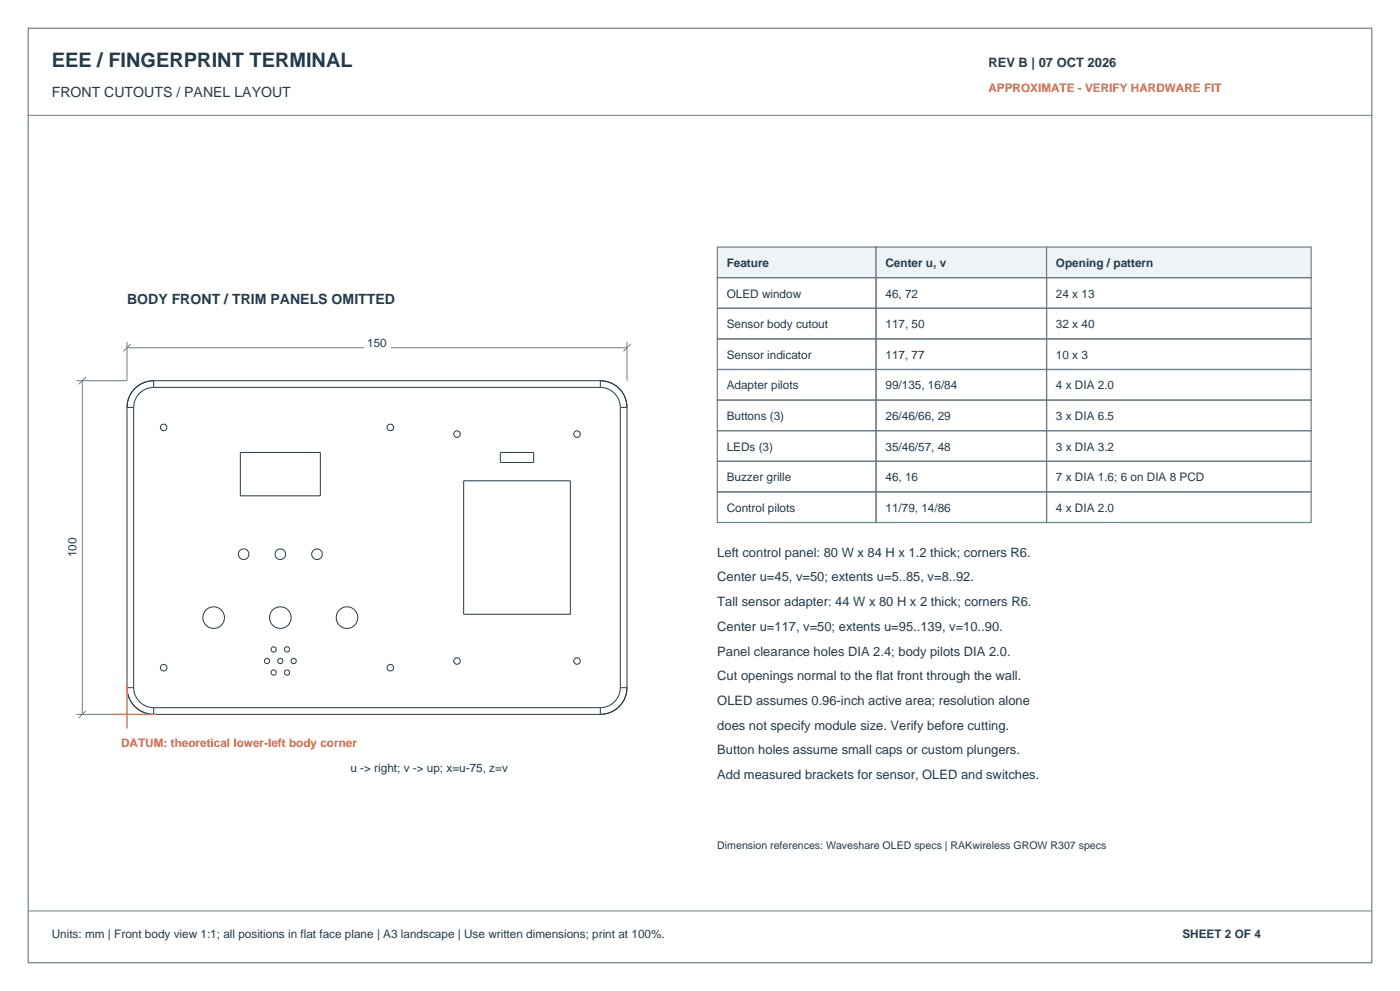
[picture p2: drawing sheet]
<svg xmlns="http://www.w3.org/2000/svg" width="420mm" height="297mm" viewBox="0 0 420 297" stroke-linecap="round" stroke-linejoin="round" font-family="sans-serif">
<defs><g id="words">
<text font-size="6" fill="#233b4c" x="15.5" y="20.1">EEE / FINGERPRINT TERMINAL</text>
<g font-size="4.2" fill="#233b4c">
<text x="15.5" y="28.9">FRONT CUTOUTS / PANEL LAYOUT</text>
<text x="38.1" y="91.2">BODY FRONT / TRIM PANELS OMITTED</text>
</g>
<g font-size="3.9" fill="#233b4c">
<text x="296.5" y="20.1">REV B | 07 OCT 2026</text>
<text x="215.2" y="166.8">Left control panel: 80 W x 84 H x 1.2 thick; corners R6.</text>
<text x="215.2" y="174.2">Center u=45, v=50; extents u=5..85, v=8..92.</text>
<text x="215.2" y="181.6">Tall sensor adapter: 44 W x 80 H x 2 thick; corners R6.</text>
<text x="215.2" y="189.1">Center u=117, v=50; extents u=95..139, v=10..90.</text>
<text x="215.2" y="196.5">Panel clearance holes DIA 2.4; body pilots DIA 2.0.</text>
<text x="215.2" y="203.9">Cut openings normal to the flat front through the wall.</text>
<text x="215.2" y="211.3">OLED assumes 0.96-inch active area; resolution alone</text>
<text x="215.2" y="218.7">does not specify module size. Verify before cutting.</text>
<text x="215.2" y="226.1">Button holes assume small caps or custom plungers.</text>
<text x="215.2" y="233.5">Add measured brackets for sensor, OLED and switches.</text>
</g>
<g font-size="3.5" fill="#e56a43">
<text x="296.5" y="27.5">APPROXIMATE - VERIFY HARDWARE FIT</text>
<text x="36.3" y="224">DATUM: theoretical lower-left body corner</text>
</g>
<g font-size="3.5" fill="#233b4c">
<text x="218" y="80">Feature</text>
<text x="265.6" y="80">Center u, v</text>
<text x="316.8" y="80">Opening / pattern</text>
<text x="218" y="89.2">OLED window</text>
<text x="265.6" y="89.2">46, 72</text>
<text x="316.8" y="89.2">24 x 13</text>
<text x="218" y="98.4">Sensor body cutout</text>
<text x="265.6" y="98.4">117, 50</text>
<text x="316.8" y="98.4">32 x 40</text>
<text x="110.2" y="103.9">150</text>
<text x="218" y="107.6">Sensor indicator</text>
<text x="265.6" y="107.6">117, 77</text>
<text x="316.8" y="107.6">10 x 3</text>
<text x="218" y="116.7">Adapter pilots</text>
<text x="265.6" y="116.7">99/135, 16/84</text>
<text x="316.8" y="116.7">4 x DIA 2.0</text>
<text x="218" y="125.9">Buttons (3)</text>
<text x="265.6" y="125.9">26/46/66, 29</text>
<text x="316.8" y="125.9">3 x DIA 6.5</text>
<text x="218" y="135.1">LEDs (3)</text>
<text x="265.6" y="135.1">35/46/57, 48</text>
<text x="316.8" y="135.1">3 x DIA 3.2</text>
<text x="218" y="144.2">Buzzer grille</text>
<text x="265.6" y="144.2">46, 16</text>
<text x="316.8" y="144.2">7 x DIA 1.6; 6 on DIA 8 PCD</text>
<text x="218" y="153.4">Control pilots</text>
<text x="265.6" y="153.4">11/79, 14/86</text>
<text x="316.8" y="153.4">4 x DIA 2.0</text>
<text x="22.9" y="167" transform="rotate(-90 22.9 167)">100</text>
<text x="105.1" y="231.4">u -&gt; right; v -&gt; up; x=u-75, z=v</text>
<text x="15.5" y="281.1">Units: mm | Front body view 1:1; all positions in flat face plane | A3 landscape | Use written dimensions; print at 100%.</text>
<text x="354.7" y="281.1">SHEET 2 OF 4</text>
</g>
<text font-size="3.2" fill="#233b4c" x="215.2" y="254.3">Dimension references: Waveshare OLED specs | RAKwireless GROW R307 specs</text>
</g></defs>
<path d="M8.5 8.5h403v280h-403z" fill="none" stroke="#687d89" stroke-width=".35"/>
<path d="M8.5 34.6h403M38.1 102.5v11.6M38.1 104.2h150M39.2 103.2l-2.2 2.1M188.1 102.5v11.6M189.2 103.2l-2.2 2.1M8.5 273h403" fill="none" stroke="#687d89" stroke-width=".3"/>
<g fill="none" stroke="#233b4c" stroke-width=".3">
<path d="M46.1 114.1a8 8 0 0 0-8 8M46.1 116.1a6 6 0 0 0-6 6M46.1 114.1v2M46.1 114.1h134M46.1 116.1h134M180.1 114.1a8 8 0 0 1 8 8M180.1 116.1a6 6 0 0 1 6 6M180.1 114.1v2M38.1 122.1h2M38.1 122.1v84M40.1 122.1v84M72.1 135.6h24v13h-24z"/>
<path d="M150.1 135.6h10v3h-10zM186.1 122.1h2M186.1 122.1v84M188.1 122.1v84M139.1 144.1h32v40h-32zM38.1 206.1a8 8 0 0 0 8 8M38.1 206.1h2M40.1 206.1a6 6 0 0 0 6 6M46.1 212.1v2M46.1 214.1h134M46.1 212.1h134M180.1 212.1v2"/>
<path d="M186.1 206.1a6 6 0 0 1-6 6M186.1 206.1h2M188.1 206.1a8 8 0 0 1-8 8"/>
<circle cx="49.1" cy="128.1" r="1"/>
<circle cx="117.1" cy="128.1" r="1"/>
<circle cx="137.1" cy="130.1" r="1"/>
<circle cx="173.1" cy="130.1" r="1"/>
<circle cx="73.1" cy="166.1" r="1.6"/>
<circle cx="84.1" cy="166.1" r="1.6"/>
<circle cx="95.1" cy="166.1" r="1.6"/>
<circle cx="64.1" cy="185.1" r="3.3"/>
<circle cx="80.1" cy="198.1" r=".8"/>
<circle cx="82.1" cy="194.6" r=".8"/>
<circle cx="84.1" cy="198.1" r=".8"/>
<circle cx="84.1" cy="185.1" r="3.3"/>
<circle cx="86.1" cy="194.6" r=".8"/>
<circle cx="88.1" cy="198.1" r=".8"/>
<circle cx="104.1" cy="185.1" r="3.3"/>
<circle cx="137.1" cy="198.1" r="1"/>
<circle cx="173.1" cy="198.1" r="1"/>
<circle cx="49.1" cy="200.1" r="1"/>
<circle cx="82.1" cy="201.6" r=".8"/>
<circle cx="86.1" cy="201.6" r=".8"/>
<circle cx="117.1" cy="200.1" r="1"/>
</g>
<path d="M109.1 100.3h8v4.6h-8z" fill-rule="evenodd" fill="#fff"/>
<path d="M22.9 114.1h15.2M24.7 114.1v100M25.8 113l-2.2 2.2M22.9 214.1h15.2M25.8 213l-2.2 2.2" fill="none" stroke="#687d89" stroke-width=".3"/>
<path d="M19.4 160.1h4.6v8h-4.6z" fill-rule="evenodd" fill="#fff"/>
<path d="M33.9 214.1h13M38.1 205.3v13" fill="none" stroke="#e56a43" stroke-width=".42"/>
<g fill="#eef3f5" stroke="#687d89" stroke-width=".35">
<path d="M215.2 74h47.6v9.2h-47.6z" fill-rule="evenodd"/>
<path d="M262.8 74h51.2v9.2h-51.2z" fill-rule="evenodd"/>
<path d="M314 74h79.3v9.2h-79.3z" fill-rule="evenodd"/>
</g>
<g fill="none" stroke="#687d89" stroke-width=".35">
<path d="M215.2 83.2h47.6v9.2h-47.6zM215.2 92.4h47.6v9.2h-47.6zM262.8 83.2h51.2v9.2h-51.2zM262.8 92.4h51.2v9.2h-51.2zM314 83.2h79.3v9.2h-79.3zM314 92.4h79.3v9.2h-79.3zM215.2 101.6h47.6v9.1h-47.6zM215.2 110.7h47.6v9.2h-47.6zM215.2 119.9h47.6v9.2h-47.6zM262.8 101.6h51.2v9.1h-51.2zM262.8 110.7h51.2v9.2h-51.2zM262.8 119.9h51.2v9.2h-51.2z"/>
<path d="M314 101.6h79.3v9.1h-79.3zM314 110.7h79.3v9.2h-79.3zM314 119.9h79.3v9.2h-79.3zM215.2 129.1h47.6v9.2h-47.6zM215.2 138.3h47.6v9.1h-47.6zM262.8 129.1h51.2v9.2h-51.2zM262.8 138.3h51.2v9.1h-51.2zM314 129.1h79.3v9.2h-79.3zM314 138.3h79.3v9.1h-79.3zM215.2 147.4h47.6v9.2h-47.6zM262.8 147.4h51.2v9.2h-51.2zM314 147.4h79.3v9.2h-79.3z"/>
</g>
<use href="#words"/>
</svg>
